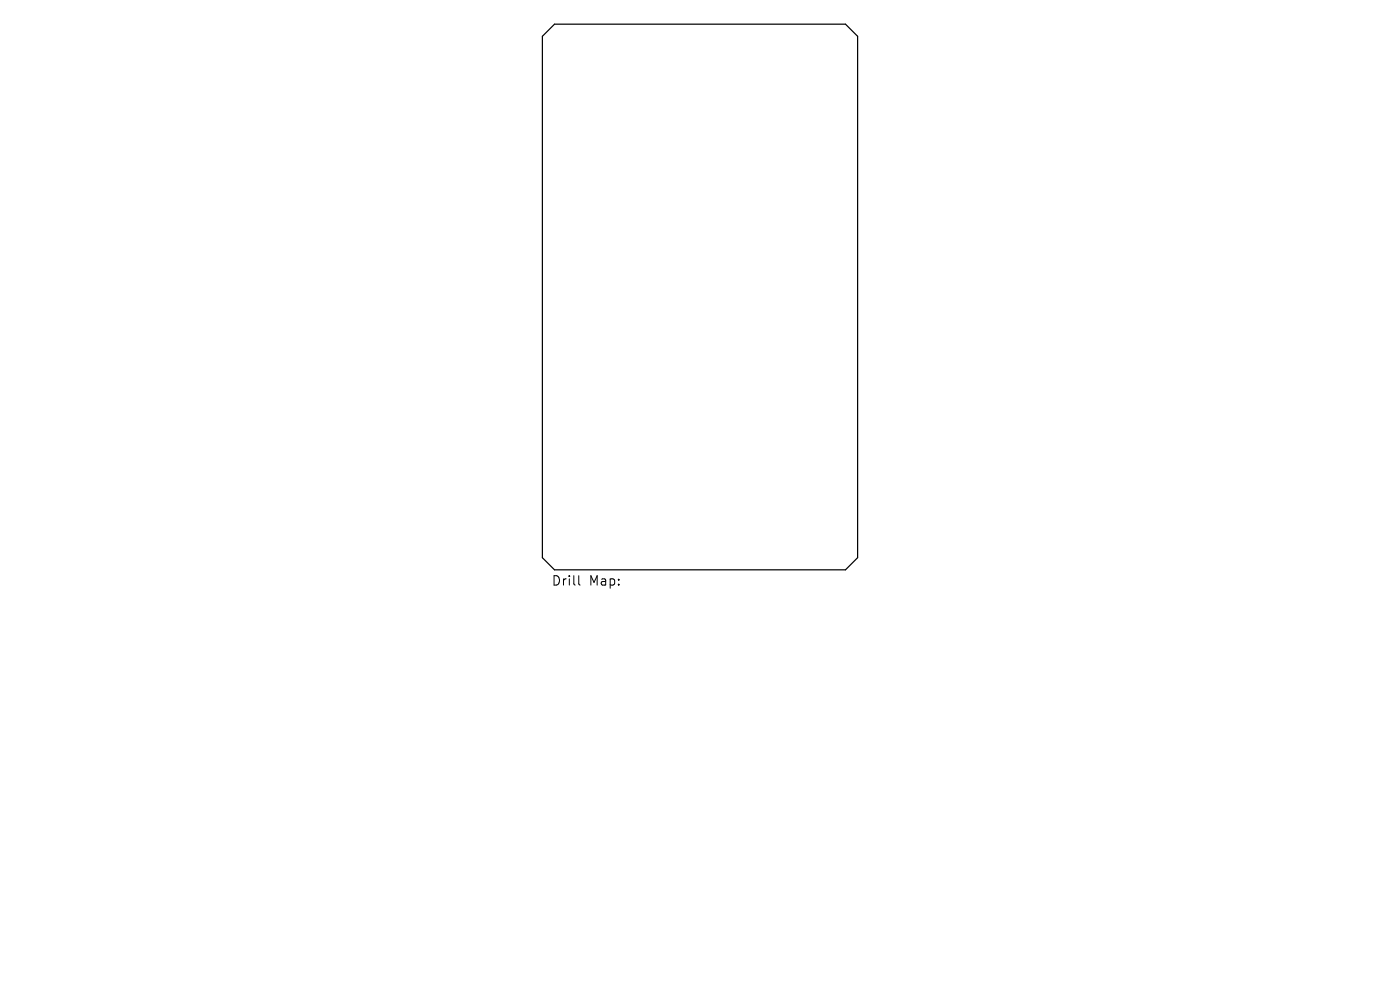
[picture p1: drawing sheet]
<svg xmlns="http://www.w3.org/2000/svg" width="297mm" height="210mm" viewBox="0 0 297 210" stroke-linecap="round" stroke-linejoin="round" font-family="sans-serif">
<defs><g id="words">
<g font-size="2.8">
<text x="116.9" y="124.5">Drill</text>
<text x="124.9" y="124.5">Map:</text>
</g>
</g></defs>
<path d="M115.1 7.7l2.5-2.6h61.8l2.5 2.6v110.6l-2.5 2.6h-61.8l-2.5-2.6z" fill="none" stroke="#000" stroke-width=".26"/>
<path d="M122.8 122.1v1.7l.3 .3" fill="none" stroke="#000" stroke-width=".21"/>
<use href="#words"/>
</svg>
